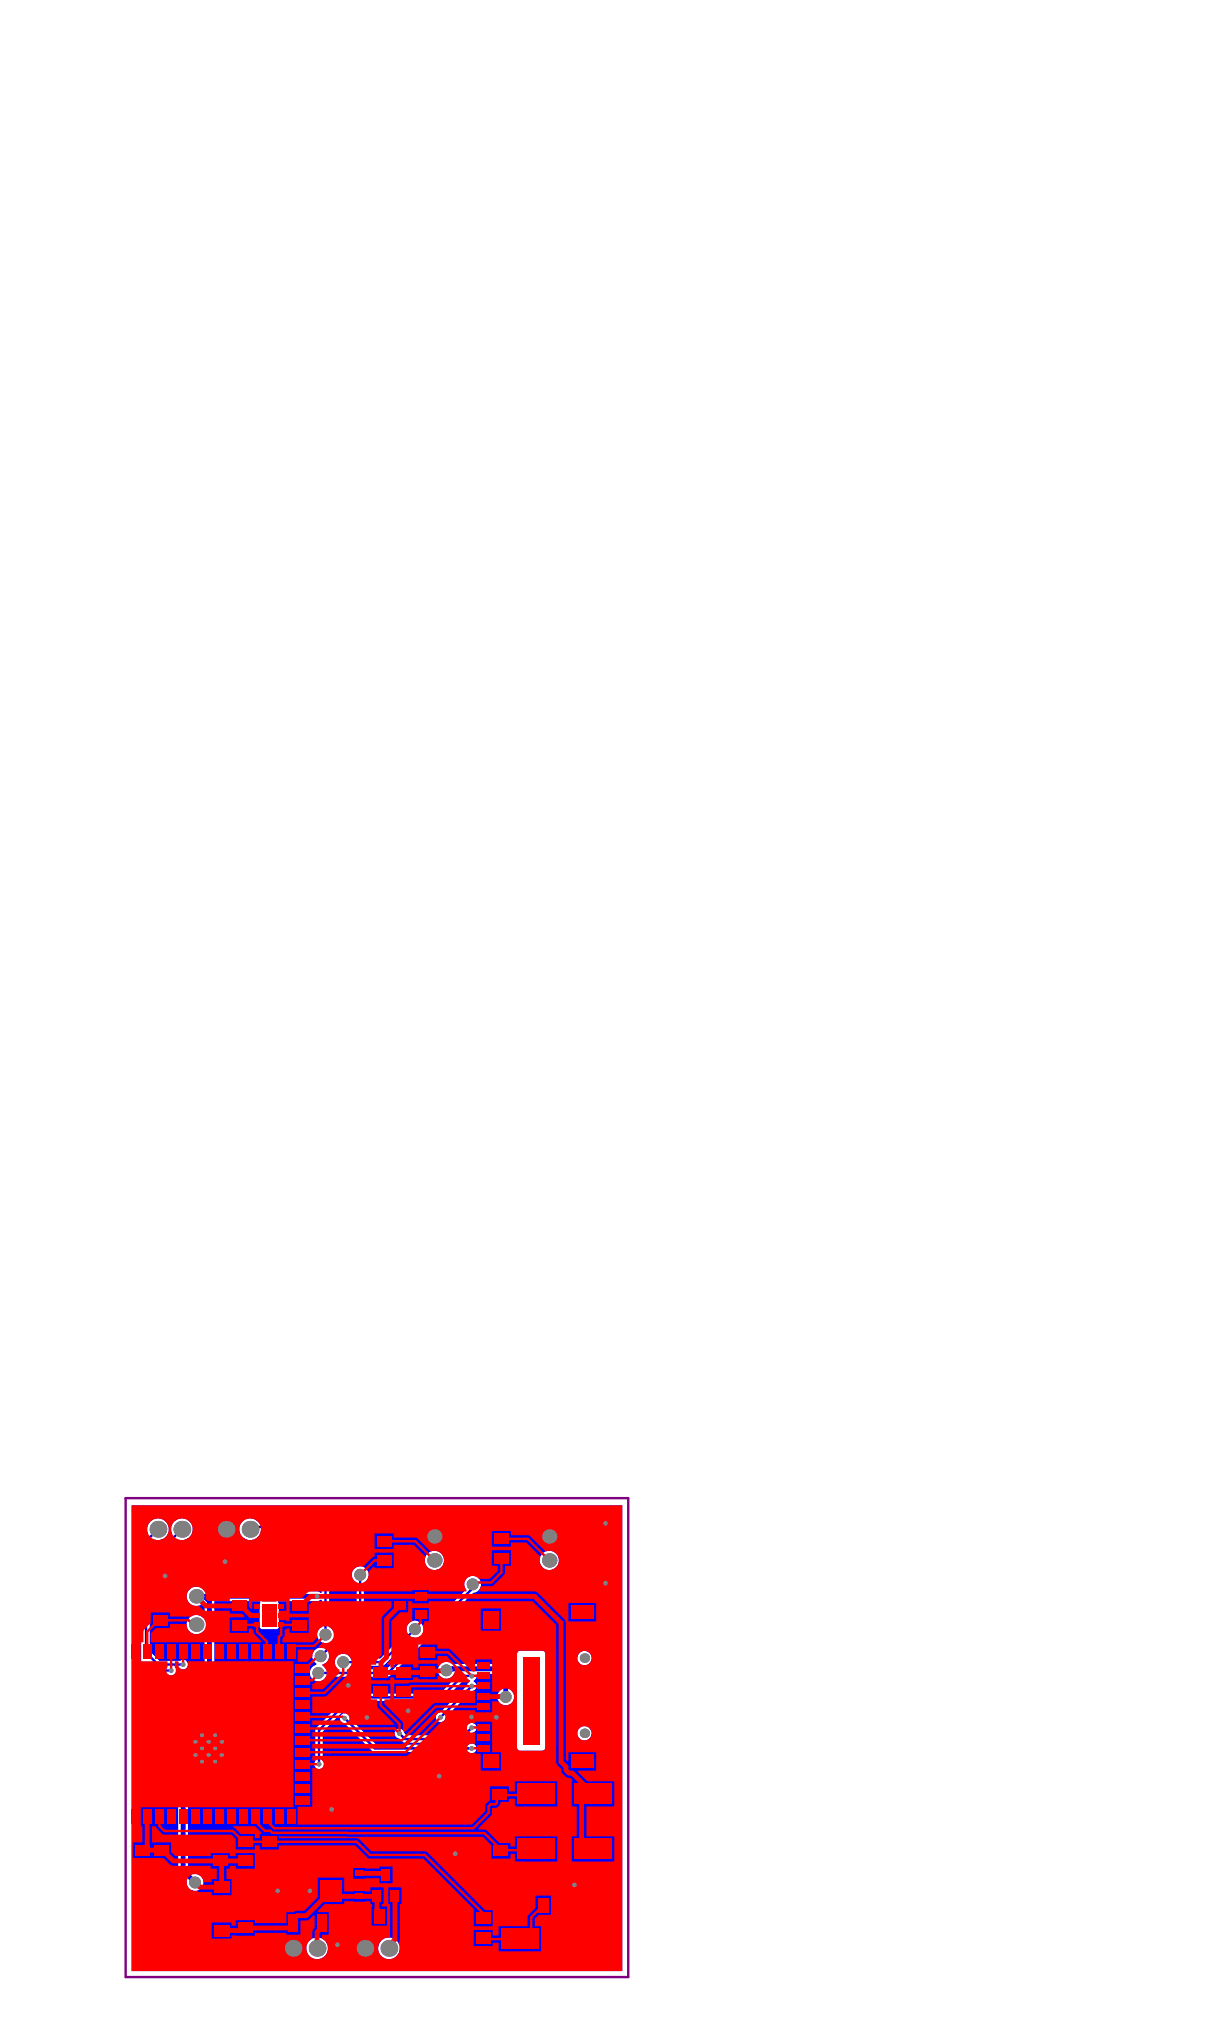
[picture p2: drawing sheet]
<svg xmlns="http://www.w3.org/2000/svg" width="213mm" height="359mm" viewBox="0 0 213 359" stroke-linecap="round" stroke-linejoin="round" font-family="sans-serif">
<g fill="#00f">
<path d="M61.9 293.8h5.7l5.1-5h.8l.1 .2-5.4 5.4h-6.5l-.1-.2z"/>
<path d="M92.3 292.2h2.8v15.5h-2.8z"/>
<path d="M23.2 265.5h86.6v82.2h-86.6zM26.7 268.2a1.89 1.89 0 0 0-.6 2.4l-1.9 1.9-.1 .4v20.9a2.3 2.3 0 0 0 1.2 1.5h4.3a.84 .84 0 0 0 1.1 .1 .84 .84 0 0 0 .3-1l.1-.1h.6a.85 .85 0 0 0 1.2-.1 .85 .85 0 0 0 0-1.2 .85 .85 0 0 0-1.2 0h-3.6l-1.7-1.8v-14.8l4.9-4.9a1.91 1.91 0 0 0 2.7-1.5 1.91 1.91 0 0 0-2.2-2.1 1.91 1.91 0 0 0-1.4 2.7l-4.9 4.8-.2-.1v-2.1l1.8-1.7a1.91 1.91 0 0 0 2.7-2 1.91 1.91 0 0 0-3.1-1.3zM95.2 275.2a1.7 1.7 0 0 0 3.4 0 1.7 1.7 0 0 0-3.4 0zM74.9 275.2a1.7 1.7 0 0 0 3.4 0 1.7 1.7 0 0 0-3.4 0zM42.9 268.2a1.92 1.92 0 0 0 .3 3.2 1.92 1.92 0 0 0 2.8-1.4h6.5l4.3 4.2v6.7l-.2 .1-.7-.3h-19.8a1.7 1.7 0 0 0-2.5-.5 1.7 1.7 0 0 0-.2 2.6 1.7 1.7 0 0 0 2.5-.1l.2 .1v2.5l-.2 .1a1.7 1.7 0 0 0-2.5-.1 1.7 1.7 0 0 0 0 2.5 1.7 1.7 0 0 0 2.5-.1l.2 .1v12.2l-4.4 4.4-.3 .6v24.9l.3 .6 1.2 1.3a1.49 1.49 0 0 0 1.4 1.7 1.49 1.49 0 0 0 1.6-1.5 1.49 1.49 0 0 0-1.7-1.4l-1-1v-24.2l4.5-4.7 .1-18.2 8.1-.1-.1 4.7 .4 .3h2.6l.3-.2 .1-.3-.1-4.5h6.8l.7-.2h.2v4.8a1.48 1.48 0 0 0-.8 1.8 1.48 1.48 0 0 0 1.7 1l.1 .2-.7 .7a1.48 1.48 0 0 0-1.9 .8 1.48 1.48 0 0 0 .6 1.9v.2a1.48 1.48 0 0 0-.8 2.4 1.48 1.48 0 0 0 2.5-.3h11.2l14.8-14.8a1.49 1.49 0 0 0 1.3-1.8 1.49 1.49 0 0 0-2.1-1 1.49 1.49 0 0 0-.5 2.3l-7.4 7.4-.1-.1a1.48 1.48 0 0 0-1.6-1.8 1.48 1.48 0 0 0-1.3 1.9l-4.7 4.7h-5.2a1.48 1.48 0 0 0-2.2-.5 1.48 1.48 0 0 0-.2 2.2l-.1 .2h-1.9l-.6-.6v-.2a1.46 1.46 0 0 0 1.1-2l6.1-6.2 .1-6.3a1.49 1.49 0 0 0 .5-2.3 1.49 1.49 0 0 0-2.3 0 1.49 1.49 0 0 0 .5 2.3v5.8l-3.8 3.8-.2-.1a1.45 1.45 0 0 0-.8-1.6v-13l-.2-.5-4.9-4.8h-7.3a1.89 1.89 0 0 0-2.8-.5zM101.8 292.5a1.3 1.3 0 0 0 2.6 0 1.3 1.3 0 0 0-2.6 0zM61.6 298.9l-5.9 6-.1 5.7a.85 .85 0 0 0 .1 1.2 .85 .85 0 0 0 1.2 0 .85 .85 0 0 0 0-1.2v-5.1l5.4-5.5h15.5l.5-.1 3.6-3.7h.7l.3 .2v.2a.76 .76 0 0 0-.5 .7l-4.8 4.8a.85 .85 0 0 0-.7 .8 .85 .85 0 0 0 .8 .9 .85 .85 0 0 0 .9-.8l4.7-4.7a.84 .84 0 0 0 .8-.7 .84 .84 0 0 0-.6-1v-.2a.81 .81 0 0 0 .5-1l.1-.2h2.6l1.6 1.7v1.2a1.49 1.49 0 0 0-.2 2.2 1.49 1.49 0 0 0 2.2 0 1.49 1.49 0 0 0-.2-2.2l-.1-1.9-2.6-2.6-7.5-.1a1.79 1.79 0 0 0-2.4 .2 1.49 1.49 0 0 0 .5 2.2 1.49 1.49 0 0 0 2.1-.7h.7l.1 .2-3.3 3.4h-15.5zM70 305.1a.85 .85 0 0 0-.4 .9 .85 .85 0 0 0 .8 .6l.6 .6 .4 .2h9.8l.5-.2 1.6-1.6a.85 .85 0 0 0 .8-.9 .85 .85 0 0 0-.9-.8 .85 .85 0 0 0-.8 .8l-1.4 1.4h-9.3l-.4-.4a.85 .85 0 0 0-1.3-.6zM101.8 305.7a1.3 1.3 0 0 0 2.6 0 1.3 1.3 0 0 0-2.6 0zM91.4 291.3l-.2 .4v16.6a.54 .54 0 0 0 .5 .5h4a.54 .54 0 0 0 .5-.5v-16.6a.54 .54 0 0 0-.5-.5h-4zM60.3 302.4a.85 .85 0 0 0-.3 .9 .85 .85 0 0 0 .7 .6l5.2 5.1h16.8a.85 .85 0 0 0 1.1 0 .85 .85 0 0 0 0-1.2 .85 .85 0 0 0-1.1-.1h-16.3l-4.8-4.7a.85 .85 0 0 0-1.3-.6zM66.7 343.7a1.92 1.92 0 0 0 3.8 0 1.92 1.92 0 0 0-3.8 0zM54 343.7a1.95 1.95 0 0 0 3.9 0 1.95 1.95 0 0 0-3.9 0z"/>
</g>
<path d="M27.9 269.7l-3.2 3.2v20.9l.8 .9h4.7M32.1 269.7l-6.3 6.4v15.4l2.1 2.1h4.4M44.1 269.7l.4-.4h8.3l4.6 4.7v14.3M63.5 277.8v7.4l-6.9 6.9M83.4 279.5l-.3 .3v.7l-14.7 14.6h-12.3M73.2 287.4l-5.8 5.8h-6.9M83.2 297.4l-5.5 5.5M83.2 295.6h-1.6l-3.8 3.8h-15.7l-5.8 5.8v6M60.8 303.1l5.3 5.3h17.1M83.2 304.8l-2 1.9h-9.8l-.9-.9" fill="none" stroke="#00f" stroke-width=".42"/>
<path d="M34.6 281.6h21.3M36 281.6l.9 .9v17.9l-4.6 4.6v24.9l2.1 2.1M78.7 294.6l.3-.2h8l2.2 2.1v2.8M79.9 294.4h-.1" fill="none" stroke="#00f" stroke-width=".85"/>
<g fill="#808080">
<circle cx="72" cy="301.8" r=".42"/>
<circle cx="83.2" cy="302.9" r=".42"/>
<circle cx="60.5" cy="293.2" r="1.06"/>
<circle cx="73.2" cy="287.4" r="1.06"/>
<circle cx="78.7" cy="294.6" r="1.06"/>
<circle cx="89.2" cy="299.3" r="1.06"/>
<circle cx="77.7" cy="302.9" r=".42"/>
<circle cx="60.8" cy="303.1" r=".42"/>
<circle cx="56.3" cy="311.2" r=".42"/>
<circle cx="70.5" cy="305.8" r=".42"/>
<circle cx="83.2" cy="308.4" r=".42"/>
<circle cx="83.2" cy="304.8" r=".42"/>
<circle cx="83.2" cy="295.6" r=".42"/>
<circle cx="55.9" cy="281.6" r=".42"/>
<circle cx="39.1" cy="336.7" r=".42"/>
<circle cx="29.8" cy="336.5" r=".42"/>
<circle cx="27" cy="336.5" r=".42"/>
<circle cx="28.5" cy="338.2" r=".42"/>
<circle cx="28.5" cy="335" r=".42"/>
<circle cx="49" cy="333.5" r=".42"/>
<circle cx="54.7" cy="333.5" r=".42"/>
<circle cx="63.5" cy="338" r=".42"/>
<circle cx="61.4" cy="297.3" r=".42"/>
<circle cx="83.2" cy="297.4" r=".42"/>
<circle cx="64.7" cy="302.9" r=".42"/>
<circle cx="58.5" cy="319.2" r=".42"/>
<circle cx="59.5" cy="343" r=".42"/>
<circle cx="101.3" cy="332.5" r=".42"/>
<circle cx="77.5" cy="313.3" r=".42"/>
<circle cx="80.3" cy="327" r=".42"/>
<circle cx="29.1" cy="278" r=".42"/>
<circle cx="39.7" cy="275.4" r=".42"/>
<circle cx="106.8" cy="279.3" r=".42"/>
<circle cx="106.8" cy="268.7" r=".42"/>
<circle cx="87.6" cy="302.9" r=".42"/>
<circle cx="56.6" cy="292.1" r="1.06"/>
<circle cx="56.1" cy="295.1" r="1.06"/>
<circle cx="83.4" cy="279.5" r="1.06"/>
<circle cx="63.5" cy="277.8" r="1.06"/>
<circle cx="57.4" cy="288.3" r="1.06"/>
<circle cx="47.5" cy="285" r=".42"/>
<circle cx="30.2" cy="294.7" r=".42"/>
<circle cx="32.3" cy="293.6" r=".42"/>
<circle cx="34.4" cy="332" r="1.06"/>
<circle cx="34.6" cy="286.6" r="1.27"/>
<circle cx="34.6" cy="281.6" r="1.27"/>
<circle cx="32.1" cy="269.7" r="1.48"/>
<circle cx="39.9" cy="269.7" r="1.48"/>
<circle cx="44.1" cy="269.7" r="1.48"/>
<circle cx="96.9" cy="275.2" r="1.27"/>
<circle cx="96.9" cy="271" r="1.27"/>
<circle cx="103.1" cy="292.5" r=".83"/>
<circle cx="27.9" cy="269.7" r="1.48"/>
<circle cx="37.9" cy="306.1" r=".33"/>
<circle cx="37.9" cy="308.4" r=".33"/>
<circle cx="37.9" cy="310.7" r=".33"/>
<circle cx="35.6" cy="306.1" r=".33"/>
<circle cx="35.6" cy="310.7" r=".33"/>
<circle cx="35.6" cy="308.4" r=".33"/>
<circle cx="103.1" cy="305.7" r=".83"/>
<circle cx="76.6" cy="271" r="1.27"/>
<circle cx="64.4" cy="343.7" r="1.48"/>
<circle cx="68.6" cy="343.7" r="1.48"/>
<circle cx="76.6" cy="275.2" r="1.27"/>
<circle cx="34.4" cy="307.2" r=".33"/>
<circle cx="55.9" cy="343.7" r="1.48"/>
<circle cx="51.7" cy="343.7" r="1.48"/>
<circle cx="39" cy="307.2" r=".33"/>
<circle cx="39" cy="309.6" r=".33"/>
<circle cx="36.7" cy="307.2" r=".33"/>
<circle cx="36.7" cy="309.6" r=".33"/>
<circle cx="34.4" cy="309.6" r=".33"/>
</g>
<g fill="#f00">
<path d="M55.1 305.5h14.2l.4 .6-.2 .2h-14.4z"/>
<path d="M52.5 291h2.8l.1 .2-.2 .4-.1 .6-.9 .9h-1.5l-.2-.1z"/>
<path d="M92.3 292.2h2.8v15.5h-2.8z"/>
<path d="M41.2 322.1h3.8l1.1 1.2-.1 .2h-.2v.7h-.8v-.7h-2.5l-1-1-.4-.2z"/>
<path d="M23.2 265.5h86.6v82.2h-86.6zM42.2 269.7a1.92 1.92 0 0 0 3.8 0 1.92 1.92 0 0 0-3.8 0zM30.2 269.7a1.92 1.92 0 0 0 3.8 0 1.92 1.92 0 0 0-3.8 0zM25.9 269.7a1.95 1.95 0 0 0 3.9 0 1.95 1.95 0 0 0-3.9 0zM62.6 276.6a1.49 1.49 0 0 0 .5 2.6 1.49 1.49 0 0 0 1.8-1.9l1-1 .2 .1v.2h3.3v-2.7h-3.3v.7l-.5 .2-1.6 1.6a1.45 1.45 0 0 0-1.4 .2zM86.8 270.1v2.7h3.3v-.7h2.7l2.5 2.5a1.7 1.7 0 0 0 1.4 2.3 1.7 1.7 0 0 0 1.9-1.9 1.7 1.7 0 0 0-2.4-1.3l-2.9-2.9h-3.2v-.7zM66.1 270.5v2.7h3.3v-.7h3.6l2.1 2.1a1.7 1.7 0 0 0 1.3 2.3 1.7 1.7 0 0 0 1.9-1.9 1.7 1.7 0 0 0-2.3-1.3l-2.5-2.4-4.1-.1v-.7zM51.1 281.9v2.7h3.4v-1.5l.6-.7h14v1.1l-1.7 1.7-.1 6.7-.9 1.1-.1 .6h-.8v2.8h3.4v-.5h.6v.4h3.4v-.4h.9v.3h3.4v-.6h.4a1.48 1.48 0 0 0 2.2 0 1.48 1.48 0 0 0-.2-2.2 1.48 1.48 0 0 0-2.1 .5h-.3v-.4h-3.4v.6h-.9v-.5h-3.4v.5h-.6v-.5h-.6v-.2l.5-.5 .2-.6v-6.4l1.6-1.5h1.4v-2h.7v.4h3v-.4h18.2l4.2 4.2v24.2l.2 .6 .7 .6a1.61 1.61 0 0 0 1.6 1.6l.4 .4-.1 .2v4.4h.8v5.3h-.8v4.5h7.4v-4.5h-4.9v-5.3h4.9v-4.4h-4.7l-1.7-1.7 .1-.2h3.2v-3.2h-4.9v1.5l-.2 .1-.3-.3-.1-24.5-5.1-5.1-10.1-.1-.1-.2 .4-.7 2.1-.1 2-1.9 .2-.5v-1.1h1v-2.8h-3.3v2.8h1v.9l-1.4 1.4h-1.9a1.48 1.48 0 0 0-2.1-.1 1.48 1.48 0 0 0-.1 2.1l-.1 .2h-6.5v-.2h-3v.2h-17.9l-.6 .3-1 .9zM100.3 282.8v3.2h4.9v-3.2zM84.8 283.7v3.9h3.6v-3.9zM26.6 284.4v1.9l-1.2 1.3-.1 2.1h-.5v3.3h4.7v1.2a.86 .86 0 0 0 .1 1.1 .86 .86 0 0 0 1.2 0 .86 .86 0 0 0 0-1.2v-1.1h.6l.1 .2v.2a.86 .86 0 0 0 .9 1.1 .86 .86 0 0 0 .7-1.3l.1-.2h18.4l.1 .1v25.6l-.1 .1h-26.8v3.3h.3v2.9h-1.7v2.7h5.4l1.4 1.3 6.9 .1v.5h1.1v1.9h-.9v.5h-1.4v-.1a1.49 1.49 0 0 0-1.7-1.3 1.49 1.49 0 0 0-1.3 1.7 1.49 1.49 0 0 0 1.8 1.2l.5 .2h2.1v.6h3.5v-2.8h-.8v-1.9h.5v-.5h1.1v.5h3.4v-2.7h-3.4v.5h-1.1v-.5h-3.4v.5h-6.2l-.7-.7v-1.7h-3.4v-2.9h.7l.2 .4 .8 .9 .5 .2h11.8l.8 .8v1.8h3.4v-.7h.8v.7h3.4v-.7h13.4l2.2 2.1 .4 .2h9.5l8.9 9v3h3.3v-2.9h-1.3l-10.4-10.3-9.7-.1-2.1-2.1-.5-.2h-13.7v-.3l36 .1 1.5 1.5v2.3h3.3v-.8h.8v1.4h7.5v-4.5h-7.5v1.8h-.8v-.6h-1.9l-2.4-2.3-1.3-.1v-.2l2.4-2.5v-1.1a1.12 1.12 0 0 0 1.5-1.1h1.5v-.5h1v1.3h7.5v-4.4h-7.5v1.8h-1v-.9h-3.4v2.5l-.8 .8v1.1l-2.4 2.3h-30.7v-3l.2-.1h2.4v-6.9h.6a.85 .85 0 0 0 1.2 0 .85 .85 0 0 0 0-1.2 .85 .85 0 0 0-1.2-.1h-.6v-.8h16.7l6-6a.85 .85 0 0 0 .8-.8 .85 .85 0 0 0-.9-.9 .85 .85 0 0 0-.8 .8l-5.6 5.6h-16.2v-.8h16l6-5.9h6.7v.3h3v-1.9h1.2a1.49 1.49 0 0 0 2.1 .4 1.49 1.49 0 0 0 .1-2.3 1.49 1.49 0 0 0-2.2 .2h-1.2v-5.7h-3v2.1l-.2 .1-.3-.1-4-3.9-2.1-.1v-.7h-3.4v2.7h3.4v-.7h1.6l3.6 3.6 .1 .4 .4 .3v.2l-.2 .2h-10.2l-.5 .2h-2.5v2.7h3.4v-1.6h9.8l.3 .2 .6-.1 .2 .1v2.1h-7.2l-5.1 5.1-.3-.1-.1-.2v-1.1l-.2-.5-3.1-3.1v-.7h1.1v-2.8h-3.4v2.8h1l.1 1.2 2.9 3-.1 .2h-14.3v-.7l5 .1a.86 .86 0 0 0 1.5-.2 .86 .86 0 0 0-.9-1.2h-5.6v-2.9h2.2l.4-.2 3.3-3.3 .2-.5v-.8a1.49 1.49 0 0 0 .5-2.2 1.49 1.49 0 0 0-2.3 0 1.49 1.49 0 0 0 .5 2.2v.6l-2.9 2.9h-1.9v-1l.7-.5 .2 .1a1.48 1.48 0 0 0 1.6-1 1.48 1.48 0 0 0-.7-1.8v-.2l.2-.1a1.49 1.49 0 0 0 .9-1.8 1.49 1.49 0 0 0-1.7-1l-.1-.2 .7-.8a1.49 1.49 0 0 0 2-1.2 1.49 1.49 0 0 0-1.6-1.6 1.49 1.49 0 0 0-1.3 1.9l-.8 .9h-5.4v-.7l.4-.7v-.8h.3v-.2h.6v.7h3.4v-2.7h-3.4v.7h-.6v-.2h-1.3v-1.7h1.3v-1.6h-6v1.2l-.2 .1-.4-.4v-1.5h-3.4v.5h-3.8l-.4-.4a1.7 1.7 0 0 0-1.5-2.1 1.7 1.7 0 0 0-1.9 1.8 1.7 1.7 0 0 0 2.1 1.5l.7 .7 .6 .2h4.2v.5h2.2l.4 .5-.1 .2h-2.5v2.7h3.4v-.7h.6v.2h.2l.1 .6 1.3 1.4-.1 .2h-19.4v-1.6l.9-.9h2.5v-.8h2.9a1.71 1.71 0 0 0 2.1 1.8 1.71 1.71 0 0 0 1.2-2.5 1.71 1.71 0 0 0-2.7-.5h-3.5v-.8zM72.7 283.6v2.4a1.49 1.49 0 0 0-.9 1.9 1.49 1.49 0 0 0 2 .8 1.49 1.49 0 0 0 .7-2l.3-.3v-.4h.9v-2.4zM101.8 292.5a1.3 1.3 0 0 0 2.6 0 1.3 1.3 0 0 0-2.6 0zM82.7 304a.85 .85 0 0 0-.2 1.2 .85 .85 0 0 0 1.1 .3l.2 .1v1.9l-.2 .1a.85 .85 0 0 0-1.3 .8 .85 .85 0 0 0 1.3 .8l.2 .1h1v3h3.6v-3.2h-1.6v-5.4h-3v.2l-.2 .1-.6-.1zM101.8 305.7a1.3 1.3 0 0 0 2.6 0 1.3 1.3 0 0 0-2.6 0zM91.4 291.3l-.2 .4v16.6a.54 .54 0 0 0 .5 .5h4a.54 .54 0 0 0 .5-.5v-16.6a.54 .54 0 0 0-.5-.5h-4zM62.3 329.5v1.9l4.6-.1v.9h2.3v-3h-2.3v.4zM37.3 339.1v2.8h3.5v-.5h4.2v-.5h5.5v.4h2.5v-2.5a1.96 1.96 0 0 0 2.3-1l.2 .1v2.1l-.4 .5v1.5a1.91 1.91 0 0 0-.7 2.9 1.91 1.91 0 0 0 3 0 1.91 1.91 0 0 0-.6-2.9v-.7h1.2v-4h-1.9l-.1-.2 1.3-1.2h3.4v-.5h1.6h3v.4h.3l-.1 3.9h2.8v-3.4h-1v-.5h.4v-2.9h-2.4v.7h-.9v-.1l-3.7 .1v-2.4h-4.6v3.4l-2.4 2.4h-1.3l-.6 .3h-1.3v1.9h-5.5v-.5h-3.4v1h-.8v-.6zM83.6 340.4v2.9h3.3v-.6h1.1v1.5h7.4v-4.4h-1.1v-1.3l.8-.7h2.1v-3.4h-2.7v2.1l-1.4 1.4-.1 1.9h-5v1.6h-1.1v-1zM68.5 332.9v2.9h.3v6a1.92 1.92 0 0 0-2.1 2.1 1.92 1.92 0 0 0 2.5 1.6 1.92 1.92 0 0 0 1.1-2.8l.2-.6v-6.3h.3v-2.9z"/>
</g>
<g fill="none" stroke="#f00" stroke-width=".42">
<path d="M67.8 271.9h5.4l3.4 3.3v.5M67.8 275.2h-1.7l-2.6 2.6M88.4 271.4h4.7l3.8 3.8M88.4 274.8v2.5l-1.7 1.8h-3l-.3 .4M30.2 291.4v3.3M32.3 291.4v2.2M34.4 286.6h-.3l-.8-.8h-5.3l-2 2v3.5M45.4 286.6h-3.2M45.4 286.6v1.2l1.7 1.8v1.7M45.4 286.6h.1M49.6 286.6v1.7l-.4 .5v2.5M49.6 286.6h3.2"/>
<path d="M56.4 295.1l-1.4 1.3h-1.6M56.8 292.1h-.7l-2.2 2.2h-.5M57.4 288.3l-2 2h-3.5l-.6 .6v.5M60.5 293.2v2.1l-3.2 3.3h-3.7M67.2 298.4v2.4l3.3 3.3v1.7l-.9-.9-16.2-.1M74.2 284.8v1.4l-1 1v.2M75.5 291.5h3.5l4.2 4.1 2.1-.1M85.3 297.4h-12.8l-1 .9h-.3M53.4 302.7l7 .1 .4 .3M53.4 311.2h.1M53.4 311.2h2.9M77.7 302.9l-6.1 6.2h-18.2"/>
<path d="M85.3 301h-8.5l-5.9 6h-17.5M85.3 308.3l-2.1 .1M85.3 304.7l-2.1 .1M94.8 316.6h-6.6l-.6 .6v.8l-.2 .3h-.8l-.4 .3v1.2l-2.7 2.7h-35.1l-.8-.7v-.8l-.5-.5M28.1 320.5v1.6l.9 .9h12.1l1.9 1.9h19.9l2.3 2.3h9.7l10.6 10.6M45 320.5l.5 .5v.8l1.2 1.1h1l.3 .4h37.4l3.2 3.2M88.6 326.3h5.8M95.8 336.1l-2.1 2.1v3.8M93.3 341.8l-.3 .2h-7.8"/>
</g>
<g fill="none" stroke="#f00" stroke-width=".85">
<path d="M34.6 281.6l1.7 1.7h6.2l1.7 1.7h1.2M52.8 283.3h.3l1.7-1.7h39.5l4.7 4.7v24.5l.8 .9v.6l.5 .4h.6l3.7 3.7M70.5 283.2l-2.3 2.4v6.7l-1 1v1.7h8.3l.3-.3h2.8l.1-.1M85.5 299l-.1 .3h3.8M103.1 316.4h-.5v9.9M25.1 326.3h3.6l1.9 1.9h12.7M26 320.5v5M38.8 328.2l.3 .3v4.4h-3.9l-.8-.9M51.8 339.5l-.7 .6h-7.8l-.5 .4h-3.7M56.7 339.3v.7l-.8 .8v2.9M63.3 330.4h4.5l.3 .3M66.5 337.5v-3.1l-.1 .1h-7l-1-1-4.4 4.4h-1.6l-.6 .6v1"/>
<path d="M66.9 337.6v.4M69.7 334.4v7.7l-1 1"/>
</g>
<g fill="#808080">
<circle cx="72" cy="301.8" r=".42"/>
<circle cx="83.2" cy="302.9" r=".42"/>
<circle cx="60.5" cy="293.2" r="1.06"/>
<circle cx="73.2" cy="287.4" r="1.06"/>
<circle cx="78.7" cy="294.6" r="1.06"/>
<circle cx="89.2" cy="299.3" r="1.06"/>
<circle cx="77.7" cy="302.9" r=".42"/>
<circle cx="60.8" cy="303.1" r=".42"/>
<circle cx="56.3" cy="311.2" r=".42"/>
<circle cx="70.5" cy="305.8" r=".42"/>
<circle cx="83.2" cy="308.4" r=".42"/>
<circle cx="83.2" cy="304.8" r=".42"/>
<circle cx="83.2" cy="295.6" r=".42"/>
<circle cx="55.9" cy="281.6" r=".42"/>
<circle cx="39.1" cy="336.7" r=".42"/>
<circle cx="29.8" cy="336.5" r=".42"/>
<circle cx="27" cy="336.5" r=".42"/>
<circle cx="28.5" cy="338.2" r=".42"/>
<circle cx="28.5" cy="335" r=".42"/>
<circle cx="49" cy="333.5" r=".42"/>
<circle cx="54.7" cy="333.5" r=".42"/>
<circle cx="63.5" cy="338" r=".42"/>
<circle cx="61.4" cy="297.3" r=".42"/>
<circle cx="83.2" cy="297.4" r=".42"/>
<circle cx="64.7" cy="302.9" r=".42"/>
<circle cx="58.5" cy="319.2" r=".42"/>
<circle cx="59.5" cy="343" r=".42"/>
<circle cx="101.3" cy="332.5" r=".42"/>
<circle cx="77.5" cy="313.3" r=".42"/>
<circle cx="80.3" cy="327" r=".42"/>
<circle cx="29.1" cy="278" r=".42"/>
<circle cx="39.7" cy="275.4" r=".42"/>
<circle cx="106.8" cy="279.3" r=".42"/>
<circle cx="106.8" cy="268.7" r=".42"/>
<circle cx="87.6" cy="302.9" r=".42"/>
<circle cx="56.6" cy="292.1" r="1.06"/>
<circle cx="56.1" cy="295.1" r="1.06"/>
<circle cx="83.4" cy="279.5" r="1.06"/>
<circle cx="63.5" cy="277.8" r="1.06"/>
<circle cx="57.4" cy="288.3" r="1.06"/>
<circle cx="47.5" cy="285" r=".42"/>
<circle cx="30.2" cy="294.7" r=".42"/>
<circle cx="32.3" cy="293.6" r=".42"/>
<circle cx="34.4" cy="332" r="1.06"/>
<circle cx="34.6" cy="286.6" r="1.27"/>
<circle cx="34.6" cy="281.6" r="1.27"/>
<circle cx="32.1" cy="269.7" r="1.48"/>
<circle cx="39.9" cy="269.7" r="1.48"/>
<circle cx="44.1" cy="269.7" r="1.48"/>
<circle cx="96.9" cy="275.2" r="1.27"/>
<circle cx="96.9" cy="271" r="1.27"/>
<circle cx="103.1" cy="292.5" r=".83"/>
<circle cx="27.9" cy="269.7" r="1.48"/>
<circle cx="37.9" cy="306.1" r=".33"/>
<circle cx="37.9" cy="308.4" r=".33"/>
<circle cx="37.9" cy="310.7" r=".33"/>
<circle cx="35.6" cy="306.1" r=".33"/>
<circle cx="35.6" cy="310.7" r=".33"/>
<circle cx="35.6" cy="308.4" r=".33"/>
<circle cx="103.1" cy="305.7" r=".83"/>
<circle cx="76.6" cy="271" r="1.27"/>
<circle cx="64.4" cy="343.7" r="1.48"/>
<circle cx="68.6" cy="343.7" r="1.48"/>
<circle cx="76.6" cy="275.2" r="1.27"/>
<circle cx="34.4" cy="307.2" r=".33"/>
<circle cx="55.9" cy="343.7" r="1.48"/>
<circle cx="51.7" cy="343.7" r="1.48"/>
<circle cx="39" cy="307.2" r=".33"/>
<circle cx="39" cy="309.6" r=".33"/>
<circle cx="36.7" cy="307.2" r=".33"/>
<circle cx="36.7" cy="309.6" r=".33"/>
<circle cx="34.4" cy="309.6" r=".33"/>
</g>
<g fill="#f00">
<path d="M85.2 284.1h2.8v3.1h-2.8z" fill-rule="evenodd"/>
<path d="M100.7 283.2h4v2.4h-4z" fill-rule="evenodd"/>
<path d="M100.7 309.5h4v2.4h-4z" fill-rule="evenodd"/>
<path d="M85.2 309.5h2.8v2.4h-2.8z" fill-rule="evenodd"/>
<path d="M84.2 307.8h2.2v1.1h-2.2z" fill-rule="evenodd"/>
<path d="M84.2 305.9h2.2v1.2h-2.2z" fill-rule="evenodd"/>
<path d="M84.2 304.1h2.2v1.2h-2.2z" fill-rule="evenodd"/>
<path d="M84.2 302.3h2.2v1.1h-2.2z" fill-rule="evenodd"/>
<path d="M84.2 300.4h2.2v1.2h-2.2z" fill-rule="evenodd"/>
<path d="M84.2 298.6h2.2v1.2h-2.2z" fill-rule="evenodd"/>
<path d="M84.2 296.8h2.2v1.1h-2.2z" fill-rule="evenodd"/>
<path d="M84.2 295h2.2v1.1h-2.2z" fill-rule="evenodd"/>
<path d="M84.2 293.1h2.2v1.2h-2.2z" fill-rule="evenodd"/>
<path d="M91.2 314.6h6.7v3.6h-6.7z" fill-rule="evenodd"/>
<path d="M101.3 314.6h6.6v3.6h-6.6z" fill-rule="evenodd"/>
<path d="M69.5 282.5h2.1v1.5h-2.1z" fill-rule="evenodd"/>
<path d="M73.1 284.1h2.1v1.4h-2.1z" fill-rule="evenodd"/>
<path d="M73.1 280.9h2.1v1.5h-2.1z" fill-rule="evenodd"/>
<path d="M37.8 331.9h2.6v2h-2.6z" fill-rule="evenodd"/>
<path d="M26.4 333h4.1v7.4h-4.1z" fill-rule="evenodd"/>
<path d="M37.8 339.5h2.6v2h-2.6z" fill-rule="evenodd"/>
<path d="M37.8 335.7h2.6v2h-2.6z" fill-rule="evenodd"/>
<path d="M62.7 334h1.3v1h-1.3z" fill-rule="evenodd"/>
<path d="M62.7 329.9h1.3v1.1h-1.3z" fill-rule="evenodd"/>
<path d="M84 337.4h2.5v1.9h-2.5z" fill-rule="evenodd"/>
<path d="M84 340.8h2.5v2h-2.5z" fill-rule="evenodd"/>
<path d="M46.2 283h2.5v3.9h-2.5z" fill-rule="evenodd"/>
<path d="M44.9 282.9h.9v.8h-.9z" fill-rule="evenodd"/>
<path d="M44.9 284.5h.9v.9h-.9z" fill-rule="evenodd"/>
<path d="M44.9 286.2h.9v.8h-.9z" fill-rule="evenodd"/>
<path d="M49.2 282.9h.9v.8h-.9z" fill-rule="evenodd"/>
<path d="M49.2 284.5h.9v.9h-.9z" fill-rule="evenodd"/>
<path d="M49.2 286.2h.9v.8h-.9z" fill-rule="evenodd"/>
<path d="M50.9 337.7h1.7v3.1h-1.7z" fill-rule="evenodd"/>
<path d="M55.9 337.7h1.7v3.1h-1.7z" fill-rule="evenodd"/>
<path d="M23.1 290.1h1.5v2.5h-1.5z" fill-rule="evenodd"/>
<path d="M25.3 290.1h1.5v2.5h-1.5z" fill-rule="evenodd"/>
<path d="M27.4 290.1h1.5v2.5h-1.5z" fill-rule="evenodd"/>
<path d="M29.5 290.1h1.5v2.5h-1.5z" fill-rule="evenodd"/>
<path d="M31.6 290.1h1.5v2.5h-1.5z" fill-rule="evenodd"/>
<path d="M33.7 290.1h1.5v2.5h-1.5z" fill-rule="evenodd"/>
<path d="M35.8 290.1h1.5v2.5h-1.5z" fill-rule="evenodd"/>
<path d="M37.9 290.1h1.5v2.5h-1.5z" fill-rule="evenodd"/>
<path d="M40 290.1h1.5v2.5h-1.5z" fill-rule="evenodd"/>
<path d="M42.1 290.1h1.5v2.5h-1.5z" fill-rule="evenodd"/>
<path d="M44.3 290.1h1.4v2.5h-1.4z" fill-rule="evenodd"/>
<path d="M46.4 290.1h1.5v2.5h-1.5z" fill-rule="evenodd"/>
<path d="M48.5 290.1h1.5v2.5h-1.5z" fill-rule="evenodd"/>
<path d="M50.6 290.1h1.5v2.5h-1.5z" fill-rule="evenodd"/>
<path d="M52.2 293.5h2.5v1.5h-2.5z" fill-rule="evenodd"/>
<path d="M52.2 295.7h2.5v1.5h-2.5z" fill-rule="evenodd"/>
<path d="M33.6 305.3h1.5v1.5h-1.5z" fill-rule="evenodd"/>
<path d="M33.6 307.7h1.5v1.4h-1.5z" fill-rule="evenodd"/>
<path d="M33.6 310h1.5v1.5h-1.5z" fill-rule="evenodd"/>
<path d="M38.3 305.3h1.5v1.5h-1.5z" fill-rule="evenodd"/>
<path d="M38.3 307.7h1.5v1.4h-1.5z" fill-rule="evenodd"/>
<path d="M38.3 310h1.5v1.5h-1.5z" fill-rule="evenodd"/>
<path d="M36 305.3h1.5v1.5h-1.5z" fill-rule="evenodd"/>
<path d="M36 310h1.5v1.5h-1.5z" fill-rule="evenodd"/>
<path d="M52.2 297.8h2.5v1.5h-2.5z" fill-rule="evenodd"/>
<path d="M52.2 299.9h2.5v1.5h-2.5z" fill-rule="evenodd"/>
<path d="M52.2 302h2.5v1.5h-2.5z" fill-rule="evenodd"/>
<path d="M52.2 304.1h2.5v1.5h-2.5z" fill-rule="evenodd"/>
<path d="M52.2 306.2h2.5v1.5h-2.5z" fill-rule="evenodd"/>
<path d="M52.2 308.3h2.5v1.5h-2.5z" fill-rule="evenodd"/>
<path d="M52.2 310.4h2.5v1.5h-2.5z" fill-rule="evenodd"/>
<path d="M52.2 312.5h2.5v1.5h-2.5z" fill-rule="evenodd"/>
<path d="M52.2 314.7h2.5v1.5h-2.5z" fill-rule="evenodd"/>
<path d="M52.2 316.8h2.5v1.5h-2.5z" fill-rule="evenodd"/>
<path d="M50.6 319.2h1.5v2.5h-1.5z" fill-rule="evenodd"/>
<path d="M48.5 319.2h1.5v2.5h-1.5z" fill-rule="evenodd"/>
<path d="M46.4 319.2h1.5v2.5h-1.5z" fill-rule="evenodd"/>
<path d="M44.3 319.2h1.4v2.5h-1.4z" fill-rule="evenodd"/>
<path d="M42.1 319.2h1.5v2.5h-1.5z" fill-rule="evenodd"/>
<path d="M40 319.2h1.5v2.5h-1.5z" fill-rule="evenodd"/>
<path d="M37.9 319.2h1.5v2.5h-1.5z" fill-rule="evenodd"/>
<path d="M35.8 319.2h1.5v2.5h-1.5z" fill-rule="evenodd"/>
<path d="M33.7 319.2h1.5v2.5h-1.5z" fill-rule="evenodd"/>
<path d="M31.6 319.2h1.5v2.5h-1.5z" fill-rule="evenodd"/>
<path d="M29.5 319.2h1.5v2.5h-1.5z" fill-rule="evenodd"/>
<path d="M27.4 319.2h1.5v2.5h-1.5z" fill-rule="evenodd"/>
<path d="M25.3 319.2h1.5v2.5h-1.5z" fill-rule="evenodd"/>
<path d="M23.1 319.2h1.5v2.5h-1.5z" fill-rule="evenodd"/>
<path d="M36 307.7h1.5v1.4h-1.5z" fill-rule="evenodd"/>
<path d="M49.9 331.6h3.8v3.8h-3.8z" fill-rule="evenodd"/>
<path d="M56.5 331.6h3.8v3.8h-3.8z" fill-rule="evenodd"/>
<path d="M70 294h2.5v1.9h-2.5z" fill-rule="evenodd"/>
<path d="M70 297.4h2.5v1.9h-2.5z" fill-rule="evenodd"/>
<path d="M23.9 325.4h2.5v1.9h-2.5z" fill-rule="evenodd"/>
<path d="M23.9 328.8h2.5v1.9h-2.5z" fill-rule="evenodd"/>
<path d="M94.9 334.8h1.9v2.5h-1.9z" fill-rule="evenodd"/>
<path d="M98.3 334.8h1.9v2.5h-1.9z" fill-rule="evenodd"/>
<path d="M46.2 327.3h2.6v1.9h-2.6z" fill-rule="evenodd"/>
<path d="M46.2 323.9h2.6v1.9h-2.6z" fill-rule="evenodd"/>
<path d="M68.9 333.3h1.5v2.1h-1.5z" fill-rule="evenodd"/>
<path d="M65.7 333.3h1.5v2.1h-1.5z" fill-rule="evenodd"/>
<path d="M67.3 329.7h1.5v2.1h-1.5z" fill-rule="evenodd"/>
<path d="M42 327.3h2.5v1.9h-2.5z" fill-rule="evenodd"/>
<path d="M42 323.9h2.5v1.9h-2.5z" fill-rule="evenodd"/>
<path d="M27 281.5h2.6v1.9h-2.6z" fill-rule="evenodd"/>
<path d="M27 284.8h2.6v1.9h-2.6z" fill-rule="evenodd"/>
<path d="M37.6 327.3h2.5v1.9h-2.5z" fill-rule="evenodd"/>
<path d="M37.6 323.9h2.5v1.9h-2.5z" fill-rule="evenodd"/>
<path d="M40.9 282.3h2.6v1.9h-2.6z" fill-rule="evenodd"/>
<path d="M40.9 285.7h2.6v1.9h-2.6z" fill-rule="evenodd"/>
<path d="M51.5 282.3h2.5v1.9h-2.5z" fill-rule="evenodd"/>
<path d="M51.5 285.7h2.5v1.9h-2.5z" fill-rule="evenodd"/>
<path d="M98.4 340.2h6.7v3.6h-6.7z" fill-rule="evenodd"/>
<path d="M88.4 340.2h6.6v3.6h-6.6z" fill-rule="evenodd"/>
<path d="M66 336.7h1.9v2.5h-1.9z" fill-rule="evenodd"/>
<path d="M62.6 336.7h1.9v2.5h-1.9z" fill-rule="evenodd"/>
<path d="M42 339.1h2.5v1.9h-2.5z" fill-rule="evenodd"/>
<path d="M42 335.7h2.5v1.9h-2.5z" fill-rule="evenodd"/>
<path d="M87.2 273.9h2.5v1.9h-2.5z" fill-rule="evenodd"/>
<path d="M87.2 270.5h2.5v1.9h-2.5z" fill-rule="evenodd"/>
<path d="M66.5 274.3h2.5v1.9h-2.5z" fill-rule="evenodd"/>
<path d="M66.5 270.9h2.5v1.9h-2.5z" fill-rule="evenodd"/>
<path d="M87.1 325.5h2.5v1.9h-2.5z" fill-rule="evenodd"/>
<path d="M87.1 328.9h2.5v1.9h-2.5z" fill-rule="evenodd"/>
<path d="M86.8 318.9h2.6v1.9h-2.6z" fill-rule="evenodd"/>
<path d="M86.8 315.5h2.6v1.9h-2.6z" fill-rule="evenodd"/>
<path d="M101.3 324.3h6.6v3.6h-6.6z" fill-rule="evenodd"/>
<path d="M91.2 324.3h6.7v3.6h-6.7z" fill-rule="evenodd"/>
<path d="M27.2 325.4h2.6v1.9h-2.6z" fill-rule="evenodd"/>
<path d="M27.2 328.8h2.6v1.9h-2.6z" fill-rule="evenodd"/>
<path d="M74.2 293.9h2.5v1.9h-2.5z" fill-rule="evenodd"/>
<path d="M74.2 290.5h2.5v1.9h-2.5z" fill-rule="evenodd"/>
<path d="M65.9 294.1h2.5v1.9h-2.5z" fill-rule="evenodd"/>
<path d="M65.9 297.4h2.5v1.9h-2.5z" fill-rule="evenodd"/>
</g>
<path d="M22.2 264.3h88.6v84.4h-88.6z" fill="none" stroke="#800080" stroke-width=".42"/>
</svg>
